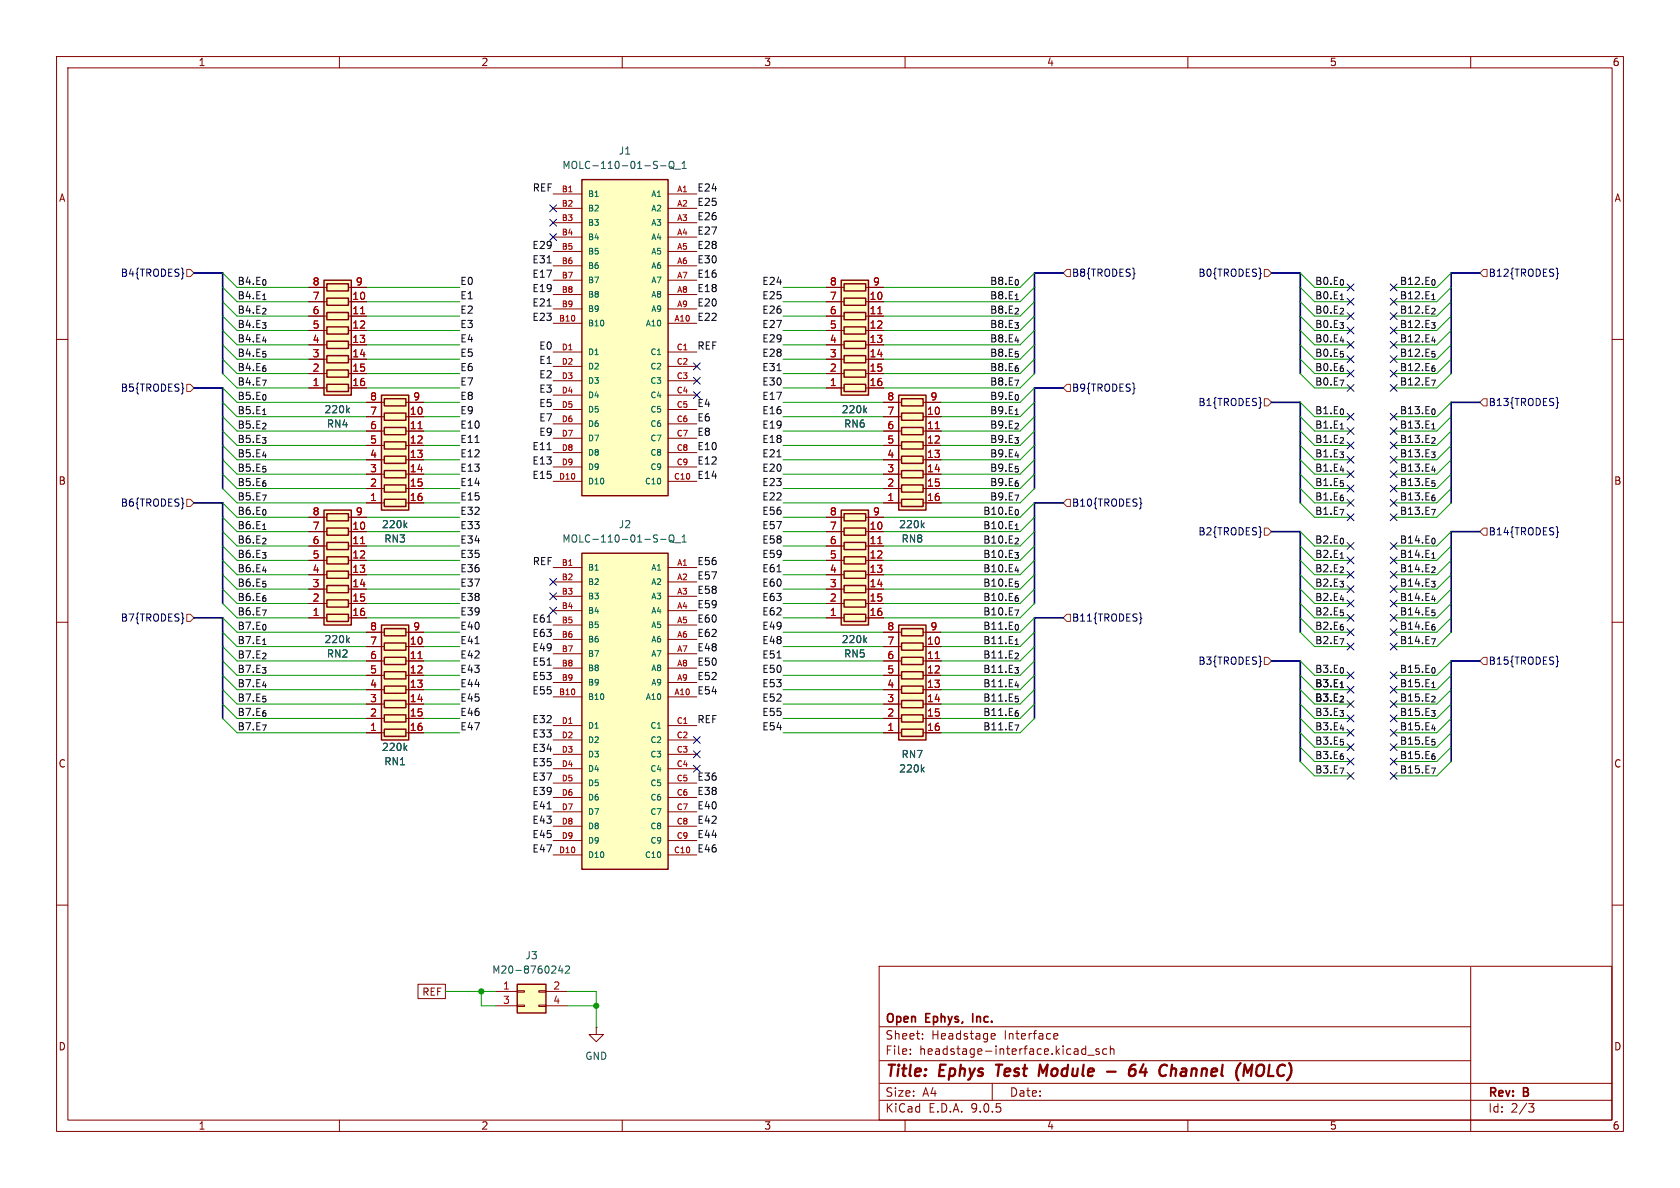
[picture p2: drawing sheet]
<svg xmlns="http://www.w3.org/2000/svg" width="297mm" height="210mm" viewBox="0 0 297 210" stroke-linecap="round" stroke-linejoin="round" font-family="sans-serif">
<defs><g id="words">
<g font-size="2.8" fill="#840000">
<text x="156.4" y="190.9">Title:</text>
<text x="166.1" y="190.9">Ephys</text>
<text x="177" y="190.9">Test</text>
<text x="185.3" y="190.9">Module</text>
<text x="198.1" y="190.9">-</text>
<text x="202.9" y="190.9">64</text>
<text x="209" y="190.9">Channel</text>
<text x="223.3" y="190.9">(MOLC)</text>
</g>
<g font-size="2.1" fill="#840000">
<text x="156.4" y="184">Sheet:</text>
<text x="156.4" y="181.2">Open</text>
<text x="163.7" y="181.2">Ephys,</text>
<text x="164.6" y="184">Headstage</text>
<text x="172.6" y="181.2">Inc.</text>
<text x="177.6" y="184">Interface</text>
<text x="156.4" y="186.7">File:</text>
<text x="162.5" y="186.7">headstage-interface.kicad_sch</text>
<text x="156.4" y="196.9">KiCad</text>
<text x="156.4" y="194.1">Size:</text>
<text x="163.1" y="194.1">A4</text>
<text x="164.1" y="196.9">E.D.A.</text>
<text x="171.7" y="196.9">9.0.5</text>
<text x="178.4" y="194.1">Date:</text>
<text x="263" y="194.3">Rev:</text>
<text x="263" y="196.9">Id:</text>
<text x="267.1" y="196.9">2/3</text>
<text x="269.4" y="194.3">B</text>
</g>
<g font-size="1.8" fill="#840000">
<text x="35" y="11.9">1</text>
<text x="85" y="11.9">2</text>
<text x="135" y="11.9">3</text>
<text x="185" y="11.9">4</text>
<text x="235" y="11.9">5</text>
<text x="285" y="11.9">6</text>
<text x="10.3" y="35.9">A</text>
<text x="285.3" y="35.9">A</text>
<text x="10.3" y="85.9">B</text>
<text x="285.3" y="85.9">B</text>
<text x="10.3" y="135.9">C</text>
<text x="285.3" y="135.9">C</text>
<text x="74.6" y="176.2">REF</text>
<text x="10.3" y="185.9">D</text>
<text x="285.3" y="185.9">D</text>
<text x="35" y="199.9">1</text>
<text x="85" y="199.9">2</text>
<text x="135" y="199.9">3</text>
<text x="185" y="199.9">4</text>
<text x="235" y="199.9">5</text>
<text x="285" y="199.9">6</text>
</g>
<g font-size="1.8" fill="#006464">
<text x="109.3" y="27.5">J1</text>
<text x="99.3" y="30.1">MOLC-110-01-S-Q_1</text>
<text x="57.3" y="73.3">220k</text>
<text x="57.7" y="75.8">RN4</text>
<text x="148.7" y="73.3">220k</text>
<text x="149.1" y="75.8">RN6</text>
<text x="67.4" y="93.6">220k</text>
<text x="109.3" y="93.6">J2</text>
<text x="158.9" y="93.6">220k</text>
<text x="67.8" y="96.1">RN3</text>
<text x="99.3" y="96.1">MOLC-110-01-S-Q_1</text>
<text x="159.3" y="96.1">RN8</text>
<text x="57.3" y="113.9">220k</text>
<text x="148.7" y="113.9">220k</text>
<text x="57.7" y="116.4">RN2</text>
<text x="149.1" y="116.4">RN5</text>
<text x="67.4" y="132.9">220k</text>
<text x="67.8" y="135.5">RN1</text>
<text x="158.9" y="136.8">220k</text>
<text x="159.3" y="134.2">RN7</text>
<text x="86.9" y="172.3">M20-8760242</text>
<text x="92.8" y="169.8">J3</text>
<text x="103.4" y="187.6">GND</text>
</g>
<g font-size="1.8" fill="#0f0f0f">
<text x="94.1" y="33.9">REF</text>
<text x="123.2" y="33.9">E24</text>
<text x="123.2" y="39">E26</text>
<text x="123.2" y="36.5">E25</text>
<text x="123.2" y="41.6">E27</text>
<text x="94" y="46.6">E31</text>
<text x="94" y="44.1">E29</text>
<text x="123.2" y="46.6">E30</text>
<text x="123.2" y="44.1">E28</text>
<text x="41.9" y="50.5">B4.E_{0}</text>
<text x="41.9" y="53">B4.E_{1}</text>
<text x="81.3" y="53">E1</text>
<text x="81.3" y="50.5">E0</text>
<text x="94" y="49.2">E17</text>
<text x="94" y="51.7">E19</text>
<text x="123.2" y="51.7">E18</text>
<text x="123.2" y="49.2">E16</text>
<text x="134.7" y="50.5">E24</text>
<text x="134.7" y="53">E25</text>
<text x="174.9" y="50.5">B8.E_{0}</text>
<text x="174.9" y="53">B8.E_{1}</text>
<text x="247.3" y="53">B12.E_{1}</text>
<text x="247.3" y="50.5">B12.E_{0}</text>
<text x="41.9" y="58.1">B4.E_{3}</text>
<text x="41.9" y="55.5">B4.E_{2}</text>
<text x="81.3" y="55.5">E2</text>
<text x="81.3" y="58.1">E3</text>
<text x="94" y="54.3">E21</text>
<text x="94" y="56.8">E23</text>
<text x="123.2" y="54.3">E20</text>
<text x="123.2" y="56.8">E22</text>
<text x="134.7" y="58.1">E27</text>
<text x="134.7" y="55.5">E26</text>
<text x="174.9" y="58.1">B8.E_{3}</text>
<text x="174.9" y="55.5">B8.E_{2}</text>
<text x="247.3" y="55.5">B12.E_{2}</text>
<text x="247.3" y="58.1">B12.E_{3}</text>
<text x="41.9" y="63.2">B4.E_{5}</text>
<text x="41.9" y="60.6">B4.E_{4}</text>
<text x="41.9" y="65.7">B4.E_{6}</text>
<text x="81.3" y="63.2">E5</text>
<text x="81.3" y="60.6">E4</text>
<text x="81.3" y="65.7">E6</text>
<text x="95.2" y="64.4">E1</text>
<text x="95.2" y="61.9">E0</text>
<text x="123.2" y="61.9">REF</text>
<text x="134.7" y="65.7">E31</text>
<text x="134.7" y="63.2">E28</text>
<text x="134.7" y="60.6">E29</text>
<text x="174.9" y="65.7">B8.E_{6}</text>
<text x="174.9" y="63.2">B8.E_{5}</text>
<text x="174.9" y="60.6">B8.E_{4}</text>
<text x="247.3" y="60.6">B12.E_{4}</text>
<text x="247.3" y="63.2">B12.E_{5}</text>
<text x="247.3" y="65.7">B12.E_{6}</text>
<text x="41.9" y="68.2">B4.E_{7}</text>
<text x="41.9" y="70.8">B5.E_{0}</text>
<text x="81.3" y="68.2">E7</text>
<text x="81.3" y="70.8">E8</text>
<text x="95.2" y="67">E2</text>
<text x="95.2" y="69.5">E3</text>
<text x="134.7" y="68.2">E30</text>
<text x="134.7" y="70.8">E17</text>
<text x="174.9" y="70.8">B9.E_{0}</text>
<text x="174.9" y="68.2">B8.E_{7}</text>
<text x="247.3" y="68.2">B12.E_{7}</text>
<text x="41.9" y="73.3">B5.E_{1}</text>
<text x="41.9" y="75.9">B5.E_{2}</text>
<text x="81.3" y="73.3">E9</text>
<text x="81.3" y="75.9">E10</text>
<text x="95.2" y="77.1">E9</text>
<text x="95.2" y="72">E5</text>
<text x="95.2" y="74.6">E7</text>
<text x="123.2" y="72">E4</text>
<text x="123.2" y="74.6">E6</text>
<text x="123.2" y="77.1">E8</text>
<text x="134.7" y="75.9">E19</text>
<text x="134.7" y="73.3">E16</text>
<text x="174.9" y="75.9">B9.E_{2}</text>
<text x="174.9" y="73.3">B9.E_{1}</text>
<text x="247.3" y="75.9">B13.E_{1}</text>
<text x="247.3" y="73.3">B13.E_{0}</text>
<text x="41.9" y="83.5">B5.E_{5}</text>
<text x="41.9" y="80.9">B5.E_{4}</text>
<text x="41.9" y="78.4">B5.E_{3}</text>
<text x="81.3" y="78.4">E11</text>
<text x="81.3" y="80.9">E12</text>
<text x="81.3" y="83.5">E13</text>
<text x="94" y="79.7">E11</text>
<text x="94" y="82.2">E13</text>
<text x="123.2" y="82.2">E12</text>
<text x="123.2" y="79.7">E10</text>
<text x="134.7" y="83.5">E20</text>
<text x="134.7" y="80.9">E21</text>
<text x="134.7" y="78.4">E18</text>
<text x="174.9" y="80.9">B9.E_{4}</text>
<text x="174.9" y="83.5">B9.E_{5}</text>
<text x="174.9" y="78.4">B9.E_{3}</text>
<text x="247.3" y="78.4">B13.E_{2}</text>
<text x="247.3" y="80.9">B13.E_{3}</text>
<text x="247.3" y="83.5">B13.E_{4}</text>
<text x="41.9" y="88.6">B5.E_{7}</text>
<text x="41.9" y="86">B5.E_{6}</text>
<text x="81.3" y="88.6">E15</text>
<text x="81.3" y="86">E14</text>
<text x="94" y="84.7">E15</text>
<text x="123.2" y="84.7">E14</text>
<text x="134.7" y="86">E23</text>
<text x="134.7" y="88.6">E22</text>
<text x="174.9" y="88.6">B9.E_{7}</text>
<text x="174.9" y="86">B9.E_{6}</text>
<text x="247.3" y="88.6">B13.E_{6}</text>
<text x="247.3" y="86">B13.E_{5}</text>
<text x="41.9" y="93.6">B6.E_{1}</text>
<text x="41.9" y="91.1">B6.E_{0}</text>
<text x="81.3" y="91.1">E32</text>
<text x="81.3" y="93.6">E33</text>
<text x="134.7" y="91.1">E56</text>
<text x="134.7" y="93.6">E57</text>
<text x="173.7" y="91.1">B10.E_{0}</text>
<text x="173.7" y="93.6">B10.E_{1}</text>
<text x="247.3" y="91.1">B13.E_{7}</text>
<text x="41.9" y="101.3">B6.E_{4}</text>
<text x="41.9" y="96.2">B6.E_{2}</text>
<text x="41.9" y="98.7">B6.E_{3}</text>
<text x="81.3" y="98.7">E35</text>
<text x="81.3" y="101.3">E36</text>
<text x="81.3" y="96.2">E34</text>
<text x="94.1" y="100">REF</text>
<text x="123.2" y="100">E56</text>
<text x="134.7" y="101.3">E61</text>
<text x="134.7" y="98.7">E59</text>
<text x="134.7" y="96.2">E58</text>
<text x="173.7" y="98.7">B10.E_{3}</text>
<text x="173.7" y="101.3">B10.E_{4}</text>
<text x="173.7" y="96.2">B10.E_{2}</text>
<text x="247.3" y="101.3">B14.E_{2}</text>
<text x="247.3" y="98.7">B14.E_{1}</text>
<text x="247.3" y="96.2">B14.E_{0}</text>
<text x="41.9" y="106.3">B6.E_{6}</text>
<text x="41.9" y="103.8">B6.E_{5}</text>
<text x="81.3" y="103.8">E37</text>
<text x="81.3" y="106.3">E38</text>
<text x="123.2" y="102.5">E57</text>
<text x="123.2" y="105.1">E58</text>
<text x="123.2" y="107.6">E59</text>
<text x="134.7" y="103.8">E60</text>
<text x="134.7" y="106.3">E63</text>
<text x="173.7" y="106.3">B10.E_{6}</text>
<text x="173.7" y="103.8">B10.E_{5}</text>
<text x="247.3" y="106.3">B14.E_{4}</text>
<text x="247.3" y="103.8">B14.E_{3}</text>
<text x="41.9" y="108.9">B6.E_{7}</text>
<text x="41.9" y="111.4">B7.E_{0}</text>
<text x="41.9" y="114">B7.E_{1}</text>
<text x="81.3" y="114">E41</text>
<text x="81.3" y="108.9">E39</text>
<text x="81.3" y="111.4">E40</text>
<text x="94" y="110.1">E61</text>
<text x="94" y="112.7">E63</text>
<text x="123.2" y="110.1">E60</text>
<text x="123.2" y="112.7">E62</text>
<text x="134.7" y="108.9">E62</text>
<text x="134.7" y="114">E48</text>
<text x="134.7" y="111.4">E49</text>
<text x="173.7" y="114">B11.E_{1}</text>
<text x="173.7" y="108.9">B10.E_{7}</text>
<text x="173.7" y="111.4">B11.E_{0}</text>
<text x="247.3" y="114">B14.E_{7}</text>
<text x="247.3" y="111.4">B14.E_{6}</text>
<text x="247.3" y="108.9">B14.E_{5}</text>
<text x="41.9" y="116.5">B7.E_{2}</text>
<text x="41.9" y="119">B7.E_{3}</text>
<text x="81.3" y="116.5">E42</text>
<text x="81.3" y="119">E43</text>
<text x="94" y="115.2">E49</text>
<text x="94" y="117.8">E51</text>
<text x="123.2" y="115.2">E48</text>
<text x="123.2" y="117.8">E50</text>
<text x="134.7" y="119">E50</text>
<text x="134.7" y="116.5">E51</text>
<text x="173.7" y="116.5">B11.E_{2}</text>
<text x="173.7" y="119">B11.E_{3}</text>
<text x="247.3" y="119">B15.E_{0}</text>
<text x="41.9" y="124.1">B7.E_{5}</text>
<text x="41.9" y="121.6">B7.E_{4}</text>
<text x="81.3" y="121.6">E44</text>
<text x="81.3" y="124.1">E45</text>
<text x="94" y="120.3">E53</text>
<text x="94" y="122.8">E55</text>
<text x="123.2" y="122.8">E54</text>
<text x="123.2" y="120.3">E52</text>
<text x="134.7" y="121.6">E53</text>
<text x="134.7" y="124.1">E52</text>
<text x="173.7" y="121.6">B11.E_{4}</text>
<text x="173.7" y="124.1">B11.E_{5}</text>
<text x="247.3" y="124.1">B15.E_{2}</text>
<text x="247.3" y="121.6">B15.E_{1}</text>
<text x="41.9" y="129.2">B7.E_{7}</text>
<text x="41.9" y="126.7">B7.E_{6}</text>
<text x="81.3" y="129.2">E47</text>
<text x="81.3" y="126.7">E46</text>
<text x="94" y="130.5">E33</text>
<text x="94" y="127.9">E32</text>
<text x="123.2" y="127.9">REF</text>
<text x="134.7" y="126.7">E55</text>
<text x="134.7" y="129.2">E54</text>
<text x="173.7" y="129.2">B11.E_{7}</text>
<text x="173.7" y="126.7">B11.E_{6}</text>
<text x="247.3" y="129.2">B15.E_{4}</text>
<text x="247.3" y="131.7">B15.E_{5}</text>
<text x="247.3" y="126.7">B15.E_{3}</text>
<text x="94" y="135.5">E35</text>
<text x="94" y="133">E34</text>
<text x="247.3" y="134.3">B15.E_{6}</text>
<text x="247.3" y="136.8">B15.E_{7}</text>
<text x="94" y="143.2">E41</text>
<text x="94" y="138.1">E37</text>
<text x="94" y="140.6">E39</text>
<text x="123.2" y="143.2">E40</text>
<text x="123.2" y="138.1">E36</text>
<text x="123.2" y="140.6">E38</text>
<text x="94" y="145.7">E43</text>
<text x="94" y="148.2">E45</text>
<text x="123.2" y="148.2">E44</text>
<text x="123.2" y="145.7">E42</text>
<text x="94" y="150.8">E47</text>
<text x="123.2" y="150.8">E46</text>
</g>
<g font-size="1.8" fill="#000084">
<text x="21.3" y="49.1">B4{TRODES}</text>
<text x="189.4" y="49.1">B8{TRODES}</text>
<text x="211.8" y="49.1">B0{TRODES}</text>
<text x="232.4" y="50.5">B0.E_{0}</text>
<text x="232.4" y="53">B0.E_{1}</text>
<text x="263.1" y="49.1">B12{TRODES}</text>
<text x="232.4" y="58.1">B0.E_{3}</text>
<text x="232.4" y="55.5">B0.E_{2}</text>
<text x="232.4" y="63.2">B0.E_{5}</text>
<text x="232.4" y="65.7">B0.E_{6}</text>
<text x="232.4" y="60.6">B0.E_{4}</text>
<text x="21.3" y="69.4">B5{TRODES}</text>
<text x="189.4" y="69.4">B9{TRODES}</text>
<text x="211.8" y="72">B1{TRODES}</text>
<text x="232.4" y="68.2">B0.E_{7}</text>
<text x="263.1" y="72">B13{TRODES}</text>
<text x="232.4" y="75.9">B1.E_{1}</text>
<text x="232.4" y="73.3">B1.E_{0}</text>
<text x="232.4" y="83.5">B1.E_{4}</text>
<text x="232.4" y="78.4">B1.E_{2}</text>
<text x="232.4" y="80.9">B1.E_{3}</text>
<text x="21.3" y="89.8">B6{TRODES}</text>
<text x="189.4" y="89.8">B10{TRODES}</text>
<text x="232.4" y="88.6">B1.E_{6}</text>
<text x="232.4" y="86">B1.E_{5}</text>
<text x="211.8" y="94.8">B2{TRODES}</text>
<text x="232.4" y="91.1">B1.E_{7}</text>
<text x="263.1" y="94.8">B14{TRODES}</text>
<text x="232.4" y="101.3">B2.E_{2}</text>
<text x="232.4" y="96.2">B2.E_{0}</text>
<text x="232.4" y="98.7">B2.E_{1}</text>
<text x="232.4" y="103.8">B2.E_{3}</text>
<text x="232.4" y="106.3">B2.E_{4}</text>
<text x="21.3" y="110.1">B7{TRODES}</text>
<text x="189.4" y="110.1">B11{TRODES}</text>
<text x="232.4" y="111.4">B2.E_{6}</text>
<text x="232.4" y="114">B2.E_{7}</text>
<text x="232.4" y="108.9">B2.E_{5}</text>
<text x="211.8" y="117.7">B3{TRODES}</text>
<text x="232.4" y="119">B3.E_{0}</text>
<text x="263.1" y="117.7">B15{TRODES}</text>
<text x="232.4" y="121.6">B3.E_{1}</text>
<text x="232.4" y="124.1">B3.E_{2}</text>
<text x="232.4" y="131.7">B3.E_{5}</text>
<text x="232.4" y="129.2">B3.E_{4}</text>
<text x="232.4" y="126.7">B3.E_{3}</text>
<text x="232.4" y="136.8">B3.E_{7}</text>
<text x="232.4" y="134.3">B3.E_{6}</text>
</g>
<g font-size="1.8" fill="#a90000">
<text x="55.2" y="53.1">7</text>
<text x="55.2" y="50.5">8</text>
<text x="62.2" y="53.1">10</text>
<text x="62.8" y="50.5">9</text>
<text x="146.6" y="53.1">7</text>
<text x="146.6" y="50.5">8</text>
<text x="153.6" y="53.1">10</text>
<text x="154.2" y="50.5">9</text>
<text x="55.2" y="58.2">5</text>
<text x="55.2" y="55.6">6</text>
<text x="62.2" y="58.2">12</text>
<text x="62.2" y="55.6">11</text>
<text x="146.6" y="58.2">5</text>
<text x="146.6" y="55.6">6</text>
<text x="153.6" y="58.2">12</text>
<text x="153.6" y="55.6">11</text>
<text x="55.2" y="65.8">2</text>
<text x="55.2" y="63.2">3</text>
<text x="55.2" y="60.7">4</text>
<text x="62.2" y="65.8">15</text>
<text x="62.2" y="63.2">14</text>
<text x="62.2" y="60.7">13</text>
<text x="146.6" y="65.8">2</text>
<text x="146.6" y="63.2">3</text>
<text x="146.6" y="60.7">4</text>
<text x="153.6" y="65.8">15</text>
<text x="153.6" y="63.2">14</text>
<text x="153.6" y="60.7">13</text>
<text x="55.2" y="68.3">1</text>
<text x="62.2" y="68.3">16</text>
<text x="65.3" y="70.9">8</text>
<text x="73" y="70.9">9</text>
<text x="146.6" y="68.3">1</text>
<text x="153.6" y="68.3">16</text>
<text x="156.8" y="70.9">8</text>
<text x="164.4" y="70.9">9</text>
<text x="65.3" y="75.9">6</text>
<text x="65.3" y="73.4">7</text>
<text x="72.3" y="75.9">11</text>
<text x="72.3" y="73.4">10</text>
<text x="156.8" y="75.9">6</text>
<text x="156.8" y="73.4">7</text>
<text x="163.8" y="75.9">11</text>
<text x="163.8" y="73.4">10</text>
<text x="65.3" y="83.6">3</text>
<text x="65.3" y="81">4</text>
<text x="65.3" y="78.5">5</text>
<text x="72.3" y="83.6">14</text>
<text x="72.3" y="81">13</text>
<text x="72.3" y="78.5">12</text>
<text x="156.8" y="83.6">3</text>
<text x="156.8" y="81">4</text>
<text x="156.8" y="78.5">5</text>
<text x="163.8" y="83.6">14</text>
<text x="163.8" y="81">13</text>
<text x="163.8" y="78.5">12</text>
<text x="65.3" y="88.6">1</text>
<text x="65.3" y="86.1">2</text>
<text x="72.3" y="88.6">16</text>
<text x="72.3" y="86.1">15</text>
<text x="156.8" y="88.6">1</text>
<text x="156.8" y="86.1">2</text>
<text x="163.8" y="88.6">16</text>
<text x="163.8" y="86.1">15</text>
<text x="55.2" y="93.7">7</text>
<text x="55.2" y="91.2">8</text>
<text x="62.2" y="93.7">10</text>
<text x="62.8" y="91.2">9</text>
<text x="146.6" y="93.7">7</text>
<text x="146.6" y="91.2">8</text>
<text x="153.6" y="93.7">10</text>
<text x="154.2" y="91.2">9</text>
<text x="55.2" y="101.3">4</text>
<text x="55.2" y="98.8">5</text>
<text x="55.2" y="96.3">6</text>
<text x="62.2" y="101.3">13</text>
<text x="62.2" y="98.8">12</text>
<text x="62.2" y="96.3">11</text>
<text x="146.6" y="101.3">4</text>
<text x="146.6" y="98.8">5</text>
<text x="146.6" y="96.3">6</text>
<text x="153.6" y="101.3">13</text>
<text x="153.6" y="98.8">12</text>
<text x="153.6" y="96.3">11</text>
<text x="55.2" y="106.4">2</text>
<text x="55.2" y="103.9">3</text>
<text x="62.2" y="106.4">15</text>
<text x="62.2" y="103.9">14</text>
<text x="146.6" y="106.4">2</text>
<text x="146.6" y="103.9">3</text>
<text x="153.6" y="106.4">15</text>
<text x="153.6" y="103.9">14</text>
<text x="55.2" y="109">1</text>
<text x="62.2" y="109">16</text>
<text x="65.3" y="111.5">8</text>
<text x="73" y="111.5">9</text>
<text x="146.6" y="109">1</text>
<text x="153.6" y="109">16</text>
<text x="156.8" y="111.5">8</text>
<text x="164.4" y="111.5">9</text>
<text x="65.3" y="119.1">5</text>
<text x="65.3" y="116.6">6</text>
<text x="65.3" y="114">7</text>
<text x="72.3" y="119.1">12</text>
<text x="72.3" y="116.6">11</text>
<text x="72.3" y="114">10</text>
<text x="156.8" y="119.1">5</text>
<text x="156.8" y="116.6">6</text>
<text x="156.8" y="114">7</text>
<text x="163.8" y="119.1">12</text>
<text x="163.8" y="116.6">11</text>
<text x="163.8" y="114">10</text>
<text x="65.3" y="124.2">3</text>
<text x="65.3" y="121.7">4</text>
<text x="72.3" y="124.2">14</text>
<text x="72.3" y="121.7">13</text>
<text x="156.8" y="124.2">3</text>
<text x="156.8" y="121.7">4</text>
<text x="163.8" y="124.2">14</text>
<text x="163.8" y="121.7">13</text>
<text x="65.3" y="129.3">1</text>
<text x="65.3" y="126.7">2</text>
<text x="72.3" y="129.3">16</text>
<text x="72.3" y="126.7">15</text>
<text x="156.8" y="129.3">1</text>
<text x="156.8" y="126.7">2</text>
<text x="163.8" y="129.3">16</text>
<text x="163.8" y="126.7">15</text>
<text x="88.8" y="175">1</text>
<text x="88.8" y="177.5">3</text>
<text x="97.7" y="175">2</text>
<text x="97.7" y="177.5">4</text>
</g>
<g font-size="1.4" fill="#a90000">
<text x="99.2" y="34">B1</text>
<text x="119.6" y="34">A1</text>
<text x="99.2" y="36.6">B2</text>
<text x="99.2" y="39.1">B3</text>
<text x="99.2" y="41.7">B4</text>
<text x="119.6" y="36.6">A2</text>
<text x="119.6" y="39.1">A3</text>
<text x="119.6" y="41.7">A4</text>
<text x="99.2" y="44.2">B5</text>
<text x="99.2" y="46.7">B6</text>
<text x="119.6" y="44.2">A5</text>
<text x="119.6" y="46.7">A6</text>
<text x="99.2" y="49.3">B7</text>
<text x="99.2" y="51.8">B8</text>
<text x="119.6" y="49.3">A7</text>
<text x="119.6" y="51.8">A8</text>
<text x="98.7" y="56.9">B10</text>
<text x="99.2" y="54.4">B9</text>
<text x="119.1" y="56.9">A10</text>
<text x="119.6" y="54.4">A9</text>
<text x="99.2" y="62">D1</text>
<text x="99.2" y="64.5">D2</text>
<text x="119.5" y="62">C1</text>
<text x="119.5" y="64.5">C2</text>
<text x="99.2" y="67.1">D3</text>
<text x="99.2" y="69.6">D4</text>
<text x="119.5" y="67.1">C3</text>
<text x="119.5" y="69.6">C4</text>
<text x="99.2" y="72.1">D5</text>
<text x="99.2" y="74.7">D6</text>
<text x="99.2" y="77.2">D7</text>
<text x="119.5" y="72.1">C5</text>
<text x="119.5" y="74.7">C6</text>
<text x="119.5" y="77.2">C7</text>
<text x="99.2" y="79.8">D8</text>
<text x="99.2" y="82.3">D9</text>
<text x="119.5" y="79.8">C8</text>
<text x="119.5" y="82.3">C9</text>
<text x="98.7" y="84.8">D10</text>
<text x="119" y="84.8">C10</text>
<text x="99.2" y="100.1">B1</text>
<text x="119.6" y="100.1">A1</text>
<text x="99.2" y="102.6">B2</text>
<text x="99.2" y="105.2">B3</text>
<text x="99.2" y="107.7">B4</text>
<text x="119.6" y="102.6">A2</text>
<text x="119.6" y="105.2">A3</text>
<text x="119.6" y="107.7">A4</text>
<text x="99.2" y="110.2">B5</text>
<text x="99.2" y="112.8">B6</text>
<text x="119.6" y="110.2">A5</text>
<text x="119.6" y="112.8">A6</text>
<text x="99.2" y="115.3">B7</text>
<text x="99.2" y="117.9">B8</text>
<text x="119.6" y="115.3">A7</text>
<text x="119.6" y="117.9">A8</text>
<text x="98.7" y="122.9">B10</text>
<text x="99.2" y="120.4">B9</text>
<text x="119.1" y="122.9">A10</text>
<text x="119.6" y="120.4">A9</text>
<text x="99.2" y="128">D1</text>
<text x="99.2" y="130.6">D2</text>
<text x="119.5" y="128">C1</text>
<text x="119.5" y="130.6">C2</text>
<text x="99.2" y="133.1">D3</text>
<text x="99.2" y="135.6">D4</text>
<text x="119.5" y="133.1">C3</text>
<text x="119.5" y="135.6">C4</text>
<text x="99.2" y="138.2">D5</text>
<text x="99.2" y="140.7">D6</text>
<text x="99.2" y="143.3">D7</text>
<text x="119.5" y="138.2">C5</text>
<text x="119.5" y="140.7">C6</text>
<text x="119.5" y="143.3">C7</text>
<text x="99.2" y="145.8">D8</text>
<text x="99.2" y="148.3">D9</text>
<text x="119.5" y="145.8">C8</text>
<text x="119.5" y="148.3">C9</text>
<text x="98.7" y="150.9">D10</text>
<text x="119" y="150.9">C10</text>
</g>
<g font-size="1.4" fill="#006464">
<text x="103.9" y="35">B1</text>
<text x="115" y="35">A1</text>
<text x="103.9" y="37.6">B2</text>
<text x="103.9" y="40.1">B3</text>
<text x="115" y="37.6">A2</text>
<text x="115" y="40.1">A3</text>
<text x="103.9" y="42.6">B4</text>
<text x="103.9" y="45.2">B5</text>
<text x="103.9" y="47.7">B6</text>
<text x="115" y="42.6">A4</text>
<text x="115" y="45.2">A5</text>
<text x="115" y="47.7">A6</text>
<text x="103.9" y="50.3">B7</text>
<text x="103.9" y="52.8">B8</text>
<text x="115" y="50.3">A7</text>
<text x="115" y="52.8">A8</text>
<text x="103.9" y="55.3">B9</text>
<text x="103.9" y="57.9">B10</text>
<text x="114" y="57.9">A10</text>
<text x="115" y="55.3">A9</text>
<text x="103.9" y="63">D1</text>
<text x="103.9" y="65.5">D2</text>
<text x="114.9" y="63">C1</text>
<text x="114.9" y="65.5">C2</text>
<text x="103.9" y="68">D3</text>
<text x="103.9" y="70.6">D4</text>
<text x="114.9" y="68">C3</text>
<text x="114.9" y="70.6">C4</text>
<text x="103.9" y="73.1">D5</text>
<text x="103.9" y="75.7">D6</text>
<text x="114.9" y="73.1">C5</text>
<text x="114.9" y="75.7">C6</text>
<text x="103.9" y="78.2">D7</text>
<text x="103.9" y="80.7">D8</text>
<text x="103.9" y="83.3">D9</text>
<text x="114.9" y="78.2">C7</text>
<text x="114.9" y="80.7">C8</text>
<text x="114.9" y="83.3">C9</text>
<text x="103.9" y="85.8">D10</text>
<text x="113.9" y="85.8">C10</text>
<text x="103.9" y="101.1">B1</text>
<text x="115" y="101.1">A1</text>
<text x="103.9" y="103.6">B2</text>
<text x="103.9" y="106.1">B3</text>
<text x="115" y="103.6">A2</text>
<text x="115" y="106.1">A3</text>
<text x="103.9" y="108.7">B4</text>
<text x="103.9" y="111.2">B5</text>
<text x="103.9" y="113.8">B6</text>
<text x="115" y="108.7">A4</text>
<text x="115" y="111.2">A5</text>
<text x="115" y="113.8">A6</text>
<text x="103.9" y="116.3">B7</text>
<text x="103.9" y="118.8">B8</text>
<text x="115" y="116.3">A7</text>
<text x="115" y="118.8">A8</text>
<text x="103.9" y="121.4">B9</text>
<text x="103.9" y="123.9">B10</text>
<text x="114" y="123.9">A10</text>
<text x="115" y="121.4">A9</text>
<text x="103.9" y="129">D1</text>
<text x="103.9" y="131.5">D2</text>
<text x="114.9" y="129">C1</text>
<text x="114.9" y="131.5">C2</text>
<text x="103.9" y="134.1">D3</text>
<text x="103.9" y="136.6">D4</text>
<text x="114.9" y="134.1">C3</text>
<text x="114.9" y="136.6">C4</text>
<text x="103.9" y="139.2">D5</text>
<text x="103.9" y="141.7">D6</text>
<text x="114.9" y="139.2">C5</text>
<text x="114.9" y="141.7">C6</text>
<text x="103.9" y="144.2">D7</text>
<text x="103.9" y="146.8">D8</text>
<text x="103.9" y="149.3">D9</text>
<text x="114.9" y="144.2">C7</text>
<text x="114.9" y="146.8">C8</text>
<text x="114.9" y="149.3">C9</text>
<text x="103.9" y="151.9">D10</text>
<text x="113.9" y="151.9">C10</text>
</g>
</g></defs>
<g fill="none" stroke="#840000" stroke-width=".18">
<path d="M10 10h277v190h-277zM12 12h273v186h-273zM60 10v2M110 10v2M160 10v2M210 10v2M260 10v2M10 60h2M285 60h2M10 110h2M285 110h2M10 160h2"/>
<path d="M155.4 170.8h129.5v27.2h-129.5zM260 171v29M285 160h2M60 198v2M110 198v2M155.5 194.5h129.5M155.5 191.5h129.5M155.5 187.5h104.5M155.5 181.5h104.5M160 198v2M160.9 186.3v.1M160.9 185.5v.1"/>
<path d="M163.1 183.6v.1M163.1 182.8v.1M175.3 183.6h.6M175.3 182.8l.4-.1 .2 .4-.7 .1M175.4 191.5v3M186.3 183.5l.2 .2 .4-.1M186.3 182.9l.2-.2h.3l.2 .2v.2l-.7 .1M191.4 186.3h.5M191.4 185.5h.5M191.9 184.9v1.5M192.3 186.5h1.1M194.3 185.5l-.4-.1-.2 .2 .1 .2 .5 .2v.3h-.6"/>
<path d="M195.7 185.5l-.5-.1-.3 .3v.4l.2 .2h.6M196.3 185.5l.2-.1 .4 .1v.9M196.3 184.9v1.5M210 198v2M270.2 195.1h1l-.5 .6 .4 .1 .1 .5-.3 .3h-.4"/>
</g>
<path d="M176.1 188.2h1.1M176.6 188.2l-.2 2M183.9 188.2l.5 1.4 .8-1.4M195.7 189.4h1.5M200.1 189h.3l.3 .2v.6a.66 .66 0 0 1-.8 .4M200.7 188.2a.91 .91 0 0 0-1 .9M202.2 188.1l-.7 1.4h1.2M207.1 189.1a.49 .49 0 0 1 .8 .1l-.1 1M207.2 188.2l-.3 2M220.5 189.6l.9-1.4-.3 2M222.7 188.2l-.2 .1a1.48 1.48 0 0 0-.2 1.8l.6 .1" fill="none" stroke="#840000" stroke-width=".4"/>
<path d="M172 179.2v1.5" fill="none" stroke="#840000" stroke-width=".3"/>
<path d="M158.9 69.9h4.8v20.3h-4.8z" fill="#ffffc2"/>
<path d="M158.9 69.9h4.8v20.3h-4.8zM159.4 78.1h3.8v1.3h-3.8zM159.4 75.6h3.8v1.2h-3.8zM159.4 73h3.8v1.3h-3.8zM159.4 70.5h3.8v1.3h-3.8zM159.4 88.3h3.8v1.2h-3.8zM159.4 85.7h3.8v1.3h-3.8zM159.4 83.2h3.8v1.3h-3.8zM159.4 80.6h3.8v1.3h-3.8z" fill="none" stroke="#840000" stroke-width=".25"/>
<g fill="none" stroke="#840000" stroke-width=".18">
<path d="M156.2 78.7h3.2M156.2 76.2h3.2M156.2 73.7h3.2M156.2 71.1h3.2M163.2 78.7h3.2M163.2 76.2h3.2M163.2 73.7h3.2M163.2 71.1h3.2M156.2 88.9h3.2M156.2 86.4h3.2M156.2 83.8h3.2M156.2 81.3h3.2"/>
<path d="M163.2 88.9h3.2M163.2 86.4h3.2M163.2 83.8h3.2M163.2 81.3h3.2"/>
</g>
<path d="M165.3 75.8h.8" fill="none" stroke="#a90000" stroke-width=".18"/>
<path d="M163 92.8l.4 .5M163.4 92.4l-.5 .5" fill="none" stroke="#006464" stroke-width=".18"/>
<path d="M67.4 110.5h4.9v20.3h-4.9z" fill="#ffffc2"/>
<path d="M67.4 110.5h4.9v20.3h-4.9zM67.9 118.7h3.9v1.3h-3.9zM67.9 116.2h3.9v1.3h-3.9zM67.9 113.7h3.9v1.2h-3.9zM67.9 111.1h3.9v1.3h-3.9zM67.9 128.9h3.9v1.3h-3.9zM67.9 126.4h3.9v1.2h-3.9zM67.9 123.8h3.9v1.3h-3.9zM67.9 121.3h3.9v1.3h-3.9z" fill="none" stroke="#840000" stroke-width=".25"/>
<g fill="none" stroke="#840000" stroke-width=".18">
<path d="M64.8 119.4h3.1M64.8 116.8h3.1M64.8 114.3h3.1M64.8 111.8h3.1M71.8 119.4h3.1M71.8 116.8h3.1M71.8 114.3h3.1M71.8 111.8h3.1M64.8 129.5h3.1M64.8 127h3.1M64.8 124.5h3.1M64.8 121.9h3.1"/>
<path d="M71.8 129.5h3.1M71.8 127h3.1M71.8 124.5h3.1M71.8 121.9h3.1"/>
</g>
<path d="M73.9 116.4h.7" fill="none" stroke="#a90000" stroke-width=".18"/>
<path d="M71.6 132.2l.3 .5M71.9 131.8l-.4 .5" fill="none" stroke="#006464" stroke-width=".18"/>
<path d="M57.3 90.2h4.8v20.3h-4.8z" fill="#ffffc2"/>
<path d="M57.3 90.2h4.8v20.3h-4.8zM57.8 98.4h3.8v1.3h-3.8zM57.8 95.9h3.8v1.3h-3.8zM57.8 93.3h3.8v1.3h-3.8zM57.8 90.8h3.8v1.3h-3.8zM57.8 108.6h3.8v1.3h-3.8zM57.8 106h3.8v1.3h-3.8zM57.8 103.5h3.8v1.3h-3.8zM57.8 101h3.8v1.2h-3.8z" fill="none" stroke="#840000" stroke-width=".25"/>
<g fill="none" stroke="#840000" stroke-width=".18">
<path d="M54.6 99.1h3.2M54.6 96.5h3.2M54.6 94h3.2M54.6 91.4h3.2M61.6 99.1h3.2M61.6 96.5h3.2M61.6 94h3.2M61.6 91.4h3.2M54.6 109.2h3.2M54.6 106.7h3.2M54.6 104.1h3.2M54.6 101.6h3.2"/>
<path d="M61.6 109.2h3.2M61.6 106.7h3.2M61.6 104.1h3.2M61.6 101.6h3.2"/>
</g>
<path d="M63.7 96.1h.8" fill="none" stroke="#a90000" stroke-width=".18"/>
<path d="M61.4 113.1l.4 .5M61.8 112.8l-.5 .4" fill="none" stroke="#006464" stroke-width=".18"/>
<path d="M102.9 31.8h15.2v55.8h-15.2z" fill="#ffffc2"/>
<path d="M102.9 31.8h15.2v55.8h-15.2z" fill="none" stroke="#840000" stroke-width=".25"/>
<g fill="none" stroke="#840000" stroke-width=".18">
<path d="M97.8 34.3h5.1M97.8 36.8h5.1M97.8 39.4h5.1M118.1 34.3h5.1M118.1 36.8h5.1M118.1 39.4h5.1M97.8 41.9h5.1M97.8 44.5h5.1M97.8 47h5.1M97.8 49.5h5.1M97.8 52.1h5.1M97.8 54.6h5.1"/>
<path d="M97.8 57.2h5.1M118.1 41.9h5.1M118.1 44.5h5.1M118.1 47h5.1M118.1 49.5h5.1M118.1 52.1h5.1M118.1 54.6h5.1M118.1 57.2h5.1M97.8 62.2h5.1M97.8 64.8h5.1M97.8 67.3h5.1M97.8 69.9h5.1"/>
<path d="M97.8 72.4h5.1M97.8 74.9h5.1M97.8 77.5h5.1M118.1 62.2h5.1M118.1 64.8h5.1M118.1 67.3h5.1M118.1 69.9h5.1M118.1 72.4h5.1M118.1 74.9h5.1M118.1 77.5h5.1M97.8 80h5.1M97.8 82.6h5.1"/>
<path d="M97.8 85.1h5.1M118.1 80h5.1M118.1 82.6h5.1M118.1 85.1h5.1M105.4 181.6v1.3h1.3l-1.3 1.3-1.3-1.3h1.3M105.4 181.6h.1"/>
</g>
<path d="M116.8 29.3h.9M118.4 28.7l.2-.2a.43 .43 0 0 1 .5 .4v.5a.42 .42 0 0 1-.4 .4 .42 .42 0 0 1-.4-.4zM118.5 29.5l.7 .4M119.4 29.9h.9M120.6 29.8h.7M120.6 28.9l.4-.4v1.3" fill="none" stroke="#006464" stroke-width=".18"/>
<path d="M91.4 174h5.1v5.1h-5.1z" fill="#ffffc2"/>
<path d="M91.4 174h5.1v5.1h-5.1z" fill="none" stroke="#840000" stroke-width=".25"/>
<path d="M87.6 175.3h3.8M87.6 177.8h3.8M91.4 175.1h1.3v.3h-1.3zM91.4 177.7h1.3v.2h-1.3zM95.2 175.1h1.3v.3h-1.3zM95.2 177.7h1.3v.2h-1.3zM96.5 175.3h3.8M96.5 177.8h3.8" fill="none" stroke="#840000" stroke-width=".18"/>
<path d="M99.1 170.7l-.3 .9h.7M99.4 171.2v.8M100 170.9l.5-.1 .2 .3-.8 .9h.8" fill="none" stroke="#006464" stroke-width=".18"/>
<path d="M148.7 49.5h4.8v20.4h-4.8z" fill="#ffffc2"/>
<path d="M148.7 49.5h4.8v20.4h-4.8zM149.2 57.8h3.8v1.3h-3.8zM149.2 55.2h3.8v1.3h-3.8zM149.2 52.7h3.8v1.3h-3.8zM149.2 50.2h3.8v1.2h-3.8zM149.2 67.9h3.8v1.3h-3.8zM149.2 65.4h3.8v1.3h-3.8zM149.2 62.9h3.8v1.2h-3.8zM149.2 60.3h3.8v1.3h-3.8z" fill="none" stroke="#840000" stroke-width=".25"/>
<g fill="none" stroke="#840000" stroke-width=".18">
<path d="M146 58.4h3.2M146 55.9h3.2M146 53.3h3.2M146 50.8h3.2M153 58.4h3.2M153 55.9h3.2M153 53.3h3.2M153 50.8h3.2M146 68.6h3.2M146 66h3.2M146 63.5h3.2M146 61h3.2"/>
<path d="M153 68.6h3.2M153 66h3.2M153 63.5h3.2M153 61h3.2"/>
</g>
<path d="M155.2 55.5h.7" fill="none" stroke="#a90000" stroke-width=".18"/>
<path d="M152.9 72.5l.3 .5M153.2 72.1l-.5 .5" fill="none" stroke="#006464" stroke-width=".18"/>
<path d="M158.9 110.5h4.8v20.3h-4.8z" fill="#ffffc2"/>
<path d="M158.9 110.5h4.8v20.3h-4.8zM159.4 118.7h3.8v1.3h-3.8zM159.4 116.2h3.8v1.3h-3.8zM159.4 113.7h3.8v1.2h-3.8zM159.4 111.1h3.8v1.3h-3.8zM159.4 128.9h3.8v1.3h-3.8zM159.4 126.4h3.8v1.2h-3.8zM159.4 123.8h3.8v1.3h-3.8zM159.4 121.3h3.8v1.3h-3.8z" fill="none" stroke="#840000" stroke-width=".25"/>
<g fill="none" stroke="#840000" stroke-width=".18">
<path d="M156.2 119.4h3.2M156.2 116.8h3.2M156.2 114.3h3.2M156.2 111.8h3.2M163.2 119.4h3.2M163.2 116.8h3.2M163.2 114.3h3.2M163.2 111.8h3.2M156.2 129.5h3.2M156.2 127h3.2M156.2 124.5h3.2M156.2 121.9h3.2"/>
<path d="M163.2 129.5h3.2M163.2 127h3.2M163.2 124.5h3.2M163.2 121.9h3.2"/>
</g>
<path d="M165.3 116.4h.8" fill="none" stroke="#a90000" stroke-width=".18"/>
<path d="M163 136l.4 .5M163.4 135.6l-.5 .5" fill="none" stroke="#006464" stroke-width=".18"/>
<path d="M102.9 97.8h15.2v55.9h-15.2z" fill="#ffffc2"/>
<path d="M102.9 97.8h15.2v55.9h-15.2z" fill="none" stroke="#840000" stroke-width=".25"/>
<g fill="none" stroke="#840000" stroke-width=".18">
<path d="M97.8 100.3h5.1M97.8 102.9h5.1M97.8 105.4h5.1M97.8 108h5.1M97.8 110.5h5.1M97.8 113h5.1M97.8 115.6h5.1M97.8 118.1h5.1M118.1 100.3h5.1M118.1 102.9h5.1M118.1 105.4h5.1M118.1 108h5.1"/>
<path d="M118.1 110.5h5.1M118.1 113h5.1M118.1 115.6h5.1M118.1 118.1h5.1M97.8 120.7h5.1M97.8 123.2h5.1M97.8 128.3h5.1M97.8 130.8h5.1M97.8 133.4h5.1M97.8 135.9h5.1M97.8 138.4h5.1M118.1 120.7h5.1"/>
<path d="M118.1 123.2h5.1M118.1 128.3h5.1M118.1 130.8h5.1M118.1 133.4h5.1M118.1 135.9h5.1M118.1 138.4h5.1M97.8 141h5.1M97.8 143.5h5.1M97.8 146.1h5.1M97.8 148.6h5.1M97.8 151.1h5.1M118.1 141h5.1"/>
<path d="M118.1 143.5h5.1M118.1 146.1h5.1M118.1 148.6h5.1M118.1 151.1h5.1"/>
</g>
<path d="M116.8 95.3h.9M118.4 94.7l.2-.1a.43 .43 0 0 1 .5 .4v.4a.42 .42 0 0 1-.4 .4 .42 .42 0 0 1-.4-.4zM118.5 95.5l.7 .5M119.4 96h.9M120.6 95.8h.7M120.6 94.9l.4-.3v1.2" fill="none" stroke="#006464" stroke-width=".18"/>
<path d="M67.4 69.9h4.9v20.3h-4.9z" fill="#ffffc2"/>
<path d="M67.4 69.9h4.9v20.3h-4.9zM67.9 78.1h3.9v1.3h-3.9zM67.9 75.6h3.9v1.2h-3.9zM67.9 73h3.9v1.3h-3.9zM67.9 70.5h3.9v1.3h-3.9zM67.9 88.3h3.9v1.2h-3.9zM67.9 85.7h3.9v1.3h-3.9zM67.9 83.2h3.9v1.3h-3.9zM67.9 80.6h3.9v1.3h-3.9z" fill="none" stroke="#840000" stroke-width=".25"/>
<g fill="none" stroke="#840000" stroke-width=".18">
<path d="M64.8 78.7h3.1M64.8 76.2h3.1M64.8 73.7h3.1M64.8 71.1h3.1M71.8 78.7h3.1M71.8 76.2h3.1M71.8 73.7h3.1M71.8 71.1h3.1M64.8 88.9h3.1M64.8 86.4h3.1M64.8 83.8h3.1M64.8 81.3h3.1"/>
<path d="M71.8 88.9h3.1M71.8 86.4h3.1M71.8 83.8h3.1M71.8 81.3h3.1"/>
</g>
<path d="M73.9 75.8h.7" fill="none" stroke="#a90000" stroke-width=".18"/>
<path d="M71.6 92.8l.3 .5M71.9 92.4l-.4 .5" fill="none" stroke="#006464" stroke-width=".18"/>
<path d="M57.3 49.5h4.8v20.4h-4.8z" fill="#ffffc2"/>
<path d="M57.3 49.5h4.8v20.4h-4.8zM57.8 57.8h3.8v1.3h-3.8zM57.8 55.2h3.8v1.3h-3.8zM57.8 52.7h3.8v1.3h-3.8zM57.8 50.2h3.8v1.2h-3.8zM57.8 67.9h3.8v1.3h-3.8zM57.8 65.4h3.8v1.3h-3.8zM57.8 62.9h3.8v1.2h-3.8zM57.8 60.3h3.8v1.3h-3.8z" fill="none" stroke="#840000" stroke-width=".25"/>
<g fill="none" stroke="#840000" stroke-width=".18">
<path d="M54.6 58.4h3.2M54.6 55.9h3.2M54.6 53.3h3.2M54.6 50.8h3.2M61.6 58.4h3.2M61.6 55.9h3.2M61.6 53.3h3.2M61.6 50.8h3.2M54.6 68.6h3.2M54.6 66h3.2M54.6 63.5h3.2M54.6 61h3.2"/>
<path d="M61.6 68.6h3.2M61.6 66h3.2M61.6 63.5h3.2M61.6 61h3.2"/>
</g>
<path d="M63.7 55.5h.8" fill="none" stroke="#a90000" stroke-width=".18"/>
<path d="M61.4 72.5l.4 .5M61.8 72.1l-.5 .5" fill="none" stroke="#006464" stroke-width=".18"/>
<path d="M148.7 90.2h4.8v20.3h-4.8z" fill="#ffffc2"/>
<path d="M148.7 90.2h4.8v20.3h-4.8zM149.2 98.4h3.8v1.3h-3.8zM149.2 95.9h3.8v1.3h-3.8zM149.2 93.3h3.8v1.3h-3.8zM149.2 90.8h3.8v1.3h-3.8zM149.2 108.6h3.8v1.3h-3.8zM149.2 106h3.8v1.3h-3.8zM149.2 103.5h3.8v1.3h-3.8zM149.2 101h3.8v1.2h-3.8z" fill="none" stroke="#840000" stroke-width=".25"/>
<g fill="none" stroke="#840000" stroke-width=".18">
<path d="M54.6 58.4h2.5M54.6 55.9h2.5M54.6 53.3h2.5M54.6 50.8h2.5M62.2 58.4h2.6M62.2 55.9h2.6M62.2 53.3h2.6M62.2 50.8h2.6M146 58.4h2.6M146 55.9h2.6M146 53.3h2.6M146 50.8h2.6"/>
<path d="M153.7 58.4h2.5M153.7 55.9h2.5M153.7 53.3h2.5M153.7 50.8h2.5M54.6 68.6h2.5M54.6 66h2.5M54.6 63.5h2.5M54.6 61h2.5M62.2 68.6h2.6M62.2 66h2.6M62.2 63.5h2.6M62.2 61h2.6"/>
<path d="M64.8 78.7h2.5M64.8 76.2h2.5M64.8 73.7h2.5M64.8 71.1h2.5M72.4 78.7h2.5M72.4 76.2h2.5M72.4 73.7h2.5M72.4 71.1h2.5M146 68.6h2.6M146 66h2.6M146 63.5h2.6M146 61h2.6"/>
<path d="M153.7 68.6h2.5M153.7 66h2.5M153.7 63.5h2.5M153.7 61h2.5M156.2 78.7h2.5M156.2 76.2h2.5M156.2 73.7h2.5M156.2 71.1h2.5M163.8 78.7h2.6M163.8 76.2h2.6M163.8 73.7h2.6M163.8 71.1h2.6"/>
<path d="M54.6 99.1h2.5M54.6 96.5h2.5M54.6 94h2.5M54.6 91.4h2.5M62.2 99.1h2.6M62.2 96.5h2.6M62.2 94h2.6M62.2 91.4h2.6M64.8 88.9h2.5M64.8 86.4h2.5M64.8 83.8h2.5M64.8 81.3h2.5"/>
<path d="M72.4 88.9h2.5M72.4 86.4h2.5M72.4 83.8h2.5M72.4 81.3h2.5M146 99.1h3.2M146 96.5h3.2M146 94h3.2M146 91.4h3.2M153 99.1h3.2M153 96.5h3.2M153 94h3.2M153 91.4h3.2"/>
<path d="M156.2 88.9h2.5M156.2 86.4h2.5M156.2 83.8h2.5M156.2 81.3h2.5M163.8 88.9h2.6M163.8 86.4h2.6M163.8 83.8h2.6M163.8 81.3h2.6M54.6 109.2h2.5M54.6 106.7h2.5M54.6 104.1h2.5M54.6 101.6h2.5"/>
<path d="M62.2 109.2h2.6M62.2 106.7h2.6M62.2 104.1h2.6M62.2 101.6h2.6M64.8 119.4h2.5M64.8 116.8h2.5M64.8 114.3h2.5M64.8 111.8h2.5M72.4 119.4h2.5M72.4 116.8h2.5M72.4 114.3h2.5M72.4 111.8h2.5"/>
<path d="M146 109.2h3.2M146 106.7h3.2M146 104.1h3.2M146 101.6h3.2M153 109.2h3.2M153 106.7h3.2M153 104.1h3.2M153 101.6h3.2M156.2 119.4h2.5M156.2 116.8h2.5M156.2 114.3h2.5M156.2 111.8h2.5"/>
<path d="M163.8 119.4h2.6M163.8 116.8h2.6M163.8 114.3h2.6M163.8 111.8h2.6M64.8 129.5h2.5M64.8 127h2.5M64.8 124.5h2.5M64.8 121.9h2.5M72.4 129.5h2.5M72.4 127h2.5M72.4 124.5h2.5M72.4 121.9h2.5"/>
<path d="M156.2 129.5h2.5M156.2 127h2.5M156.2 124.5h2.5M156.2 121.9h2.5M163.8 129.5h2.6M163.8 127h2.6M163.8 124.5h2.6M163.8 121.9h2.6M73.9 174h4.8v2.5h-4.8z"/>
</g>
<path d="M63.7 55.5h.8M155.2 55.5h.7M73.9 75.8h.7M165.3 75.8h.8M63.7 96.1h.8M155.2 96.1h.7M73.9 116.4h.7M165.3 116.4h.8" fill="none" stroke="#a90000" stroke-width=".18"/>
<g fill="none" stroke="#006464" stroke-width=".18">
<path d="M61.4 72.5l.4 .5M61.8 72.1l-.5 .5M152.9 72.5l.3 .5M153.2 72.1l-.5 .5M71.6 92.8l.3 .5M71.9 92.4l-.4 .5M163 92.8l.4 .5M163.4 92.4l-.5 .5M61.4 113.1l.4 .5M61.8 112.8l-.5 .4M152.9 113.1l.3 .5M153.2 112.8l-.5 .4"/>
<path d="M71.6 132.2l.3 .5M71.9 131.8l-.4 .5M163 136l.4 .5M163.4 135.6l-.5 .5"/>
</g>
<g fill="none" stroke="#725600" stroke-width=".18">
<path d="M33 47.6h.7l.6 .7-.6 .6h-.7zM188.6 47.6h.6v1.3h-.6l-.6-.6zM223.5 47.6h.7l.6 .7-.6 .6h-.7zM262.3 47.6h.6v1.3h-.6l-.7-.6zM33 67.9h.7l.6 .7-.6 .6h-.7zM188.6 67.9h.6v1.3h-.6l-.6-.6zM223.5 70.5h.7l.6 .6-.6 .7h-.7zM262.3 70.5h.6v1.3h-.6l-.7-.7zM33 88.3h.7l.6 .6-.6 .6h-.7zM188.6 88.3h.6v1.2h-.6l-.6-.6zM223.5 93.3h.7l.6 .7-.6 .6h-.7zM262.3 93.3h.6v1.3h-.6l-.7-.6z"/>
<path d="M33 108.6h.7l.6 .6-.6 .7h-.7zM188.6 108.6h.6v1.3h-.6l-.6-.7zM223.5 116.2h.7l.6 .6-.6 .7h-.7zM262.3 116.2h.6v1.3h-.6l-.7-.7z"/>
</g>
<g fill="none" stroke="#000084" stroke-width=".18">
<path d="M97.2 38.8l1.2 1.2M97.2 36.2l1.2 1.2M98.4 38.8l-1.2 1.2M98.4 36.2l-1.2 1.2M97.2 41.3l1.2 1.2M98.4 41.3l-1.2 1.2M245.8 52.7l1.2 1.2M245.8 50.2l1.2 1.2M245.8 57.8l1.2 1.2M245.8 55.3l1.2 1.2M247 52.7l-1.2 1.2M247 50.2l-1.2 1.2"/>
<path d="M247 57.8l-1.2 1.2M247 55.3l-1.2 1.2M275.3 47.4v.8l.2 .2-.2 .1v.8M122.6 69.2l1.2 1.3M122.6 64.2l1.2 1.2M122.6 66.7l1.2 1.2M123.8 69.2l-1.2 1.3M123.8 64.2l-1.2 1.2M123.8 66.7l-1.2 1.2M245.8 78.1l1.2 1.2M245.8 60.4l1.2 1.2M245.8 75.6l1.2 1.2"/>
<path d="M245.8 73.1l1.2 1.2M245.8 62.9l1.2 1.2M245.8 65.4l1.2 1.2M245.8 68l1.2 1.2M247 78.1l-1.2 1.2M247 60.4l-1.2 1.2M247 75.6l-1.2 1.2M247 73.1l-1.2 1.2M247 62.9l-1.2 1.2M247 65.4l-1.2 1.2M247 68l-1.2 1.2M275.3 70.3v.7l.2 .2-.2 .2v.7"/>
<path d="M201.6 88.1l.1 .7 .2 .2-.2 .2-.1 .7M245.8 83.2l1.2 1.2M245.8 85.8l1.2 1.2M245.8 80.7l1.2 1.2M245.8 95.9l1.2 1.2M245.8 90.8l1.2 1.2M245.8 88.3l1.2 1.2M245.8 98.5l1.2 1.2M247 83.2l-1.2 1.2M247 85.8l-1.2 1.2M247 80.7l-1.2 1.2M247 95.9l-1.2 1.2"/>
<path d="M247 90.8l-1.2 1.2M247 88.3l-1.2 1.2M247 98.5l-1.2 1.2M275.3 93.2v.7l.2 .2-.2 .2v.7M97.2 104.8l1.2 1.2M97.2 102.3l1.2 1.2M97.2 107.3l1.2 1.3M98.4 104.8l-1.2 1.2M98.4 102.3l-1.2 1.2M98.4 107.3l-1.2 1.3M201.6 108.4l.1 .7 .2 .2-.2 .2-.1 .7M245.8 108.6l1.2 1.2"/>
<path d="M245.8 101l1.2 1.2M245.8 103.5l1.2 1.2M245.8 106.1l1.2 1.2M245.8 118.8l1.2 1.2M245.8 113.7l1.2 1.2M245.8 111.2l1.2 1.2M247 108.6l-1.2 1.2M247 101l-1.2 1.2M247 103.5l-1.2 1.2M247 106.1l-1.2 1.2M247 118.8l-1.2 1.2M247 113.7l-1.2 1.2"/>
<path d="M247 111.2l-1.2 1.2M275.3 116v.8l.2 .1-.2 .2v.7M122.6 135.3l1.2 1.2M122.6 130.2l1.2 1.2M122.6 132.7l1.2 1.3M123.8 135.3l-1.2 1.2M123.8 130.2l-1.2 1.2M123.8 132.7l-1.2 1.3M245.8 121.3l1.2 1.2M245.8 123.9l1.2 1.2M245.8 128.9l1.2 1.2M245.8 136.6l1.2 1.2"/>
<path d="M245.8 134l1.2 1.2M245.8 126.4l1.2 1.2M245.8 131.5l1.2 1.2M247 121.3l-1.2 1.2M247 123.9l-1.2 1.2M247 128.9l-1.2 1.2M247 136.6l-1.2 1.2M247 134l-1.2 1.2M247 126.4l-1.2 1.2M247 131.5l-1.2 1.2"/>
</g>
<path d="M96.7 54.1h.7M96.7 46.5h.7M84 78.2h.7M96.7 79.5h.7M137.4 65.5h.7M137.4 80.8h.7M84 113.8h.7M96.7 110h.7M96.7 117.6h.7M137.4 116.3h.7M137.4 101.1h.7M96.7 143h.7" fill="none" stroke="#0f0f0f" stroke-width=".18"/>
<g fill="none" stroke="#000084" stroke-width=".3">
<path d="M34.3 48.3h5.1v17.7M188 48.3h-5.1v17.7M224.8 48.3h5.1v17.7M261.6 48.3h-5.1v17.7M34.3 68.6h5.1v17.8M188 68.6h-5.1v17.8M224.8 71.1h5.1v17.8M261.6 71.1h-5.1v17.8M34.3 88.9h5.1v17.8M188 88.9h-5.1v17.8M224.8 94h5.1v17.8M261.6 94h-5.1v17.8"/>
<path d="M34.3 109.2h5.1v17.8M188 109.2h-5.1v17.8M224.8 116.8h5.1v17.8M261.6 116.8h-5.1v17.8"/>
</g>
<g fill="none" stroke="#009600" stroke-width=".18">
<path d="M39.4 50.8l2.5 2.5h12.7M39.4 48.3l2.5 2.5h12.7M39.4 58.4l2.5 2.6h12.7M39.4 55.9l2.5 2.5h12.7M39.4 53.3l2.5 2.6h12.7M64.8 53.3h16.5M64.8 50.8h16.5M64.8 58.4h16.5M64.8 55.9h16.5M138.4 53.3h7.6M138.4 50.8h7.6M138.4 58.4h7.6"/>
<path d="M138.4 55.9h7.6M182.9 50.8l-2.6 2.5h-24.1M182.9 48.3l-2.6 2.5h-24.1M182.9 58.4l-2.6 2.6h-24.1M182.9 55.9l-2.6 2.5h-24.1M182.9 53.3l-2.6 2.6h-24.1M229.9 50.8l2.5 2.5h6.4M229.9 48.3l2.5 2.5h6.4M229.9 58.4l2.5 2.6h6.4M229.9 55.9l2.5 2.5h6.4M229.9 53.3l2.5 2.6h6.4M256.5 50.8l-2.5 2.5h-7.6"/>
<path d="M256.5 48.3l-2.5 2.5h-7.6M256.5 58.4l-2.5 2.6h-7.6M256.5 55.9l-2.5 2.5h-7.6M256.5 53.3l-2.5 2.6h-7.6M39.4 76.2l2.5 2.5h22.9M39.4 73.7l2.5 2.5h22.9M39.4 71.1l2.5 2.6h22.9M39.4 78.7l2.5 2.6h22.9M39.4 66l2.5 2.6h12.7M39.4 63.5l2.5 2.5h12.7M39.4 61l2.5 2.5h12.7M39.4 68.6l2.5 2.5h22.9"/>
<path d="M64.8 61h16.5M64.8 68.6h16.5M64.8 66h16.5M64.8 63.5h16.5M74.9 78.7h6.4M74.9 76.2h6.4M74.9 73.7h6.4M74.9 71.1h6.4M138.4 78.7h17.8M138.4 76.2h17.8M138.4 73.7h17.8M138.4 61h7.6"/>
<path d="M138.4 68.6h7.6M138.4 66h7.6M138.4 63.5h7.6M138.4 71.1h17.8M182.9 76.2l-2.6 2.5h-13.9M182.9 73.7l-2.6 2.5h-13.9M182.9 71.1l-2.6 2.6h-13.9M182.9 78.7l-2.6 2.6h-13.9M182.9 66l-2.6 2.6h-24.1M182.9 63.5l-2.6 2.5h-24.1M182.9 61l-2.6 2.5h-24.1M182.9 68.6l-2.6 2.5h-13.9"/>
<path d="M229.9 76.2l2.5 2.5h6.4M229.9 73.7l2.5 2.5h6.4M229.9 71.1l2.5 2.6h6.4M229.9 78.7l2.5 2.6h6.4M229.9 66l2.5 2.6h6.4M229.9 63.5l2.5 2.5h6.4M229.9 61l2.5 2.5h6.4M256.5 76.2l-2.5 2.5h-7.6M256.5 73.7l-2.5 2.5h-7.6M256.5 71.1l-2.5 2.6h-7.6M256.5 78.7l-2.5 2.6h-7.6M256.5 66l-2.5 2.6h-7.6"/>
<path d="M256.5 63.5l-2.5 2.5h-7.6M256.5 61l-2.5 2.5h-7.6M39.4 81.3l2.5 2.5h22.9M39.4 83.8l2.5 2.6h22.9M39.4 96.5l2.5 2.6h12.7M39.4 99.1l2.5 2.5h12.7M39.4 94l2.5 2.5h12.7M39.4 91.4l2.5 2.6h12.7M39.4 88.9l2.5 2.5h12.7M39.4 86.4l2.5 2.5h22.9M64.8 99.1h16.5M64.8 96.5h16.5"/>
<path d="M64.8 94h16.5M64.8 91.4h16.5M74.9 81.3h6.4M74.9 83.8h6.4M74.9 86.4h6.4M74.9 88.9h6.4M138.4 81.3h17.8M138.4 83.8h17.8M138.4 86.4h17.8M138.4 99.1h7.6M138.4 96.5h7.6M138.4 94h7.6"/>
<path d="M138.4 91.4h7.6M138.4 88.9h17.8M182.9 81.3l-2.6 2.5h-13.9M182.9 83.8l-2.6 2.6h-13.9M182.9 96.5l-2.6 2.6h-24.1M182.9 99.1l-2.6 2.5h-24.1M182.9 94l-2.6 2.5h-24.1M182.9 91.4l-2.6 2.6h-24.1M182.9 88.9l-2.6 2.5h-24.1M182.9 86.4l-2.6 2.5h-13.9M229.9 81.3l2.5 2.5h6.4M229.9 83.8l2.5 2.6h6.4"/>
<path d="M229.9 96.5l2.5 2.6h6.4M229.9 99.1l2.5 2.5h6.4M229.9 94l2.5 2.5h6.4M229.9 88.9l2.5 2.5h6.4M229.9 86.4l2.5 2.5h6.4M256.5 81.3l-2.5 2.5h-7.6M256.5 83.8l-2.5 2.6h-7.6M256.5 96.5l-2.5 2.6h-7.6M256.5 99.1l-2.5 2.5h-7.6M256.5 94l-2.5 2.5h-7.6M256.5 88.9l-2.5 2.5h-7.6M256.5 86.4l-2.5 2.5h-7.6"/>
<path d="M39.4 101.6l2.5 2.5h12.7M39.4 106.7l2.5 2.5h12.7M39.4 104.1l2.5 2.6h12.7M39.4 109.2l2.5 2.6h22.9M39.4 111.8l2.5 2.5h22.9M39.4 116.8l2.5 2.6h22.9M39.4 114.3l2.5 2.5h22.9M39.4 119.4l2.5 2.5h22.9M64.8 104.1h16.5M64.8 109.2h16.5M64.8 106.7h16.5M64.8 101.6h16.5"/>
<path d="M74.9 111.8h6.4M74.9 114.3h6.4M74.9 119.4h6.4M74.9 116.8h6.4M138.4 104.1h7.6M138.4 109.2h7.6M138.4 106.7h7.6M138.4 101.6h7.6M138.4 111.8h17.8M138.4 114.3h17.8M138.4 119.4h17.8M138.4 116.8h17.8"/>
<path d="M182.9 101.6l-2.6 2.5h-24.1M182.9 106.7l-2.6 2.5h-24.1M182.9 104.1l-2.6 2.6h-24.1M182.9 109.2l-2.6 2.6h-13.9M182.9 111.8l-2.6 2.5h-13.9M182.9 116.8l-2.6 2.6h-13.9M182.9 114.3l-2.6 2.5h-13.9M182.9 119.4l-2.6 2.5h-13.9M229.9 101.6l2.5 2.5h6.4M229.9 106.7l2.5 2.5h6.4M229.9 104.1l2.5 2.6h6.4M229.9 109.2l2.5 2.6h6.4"/>
<path d="M229.9 111.8l2.5 2.5h6.4M229.9 116.8l2.5 2.6h6.4M229.9 119.4l2.5 2.5h6.4M256.5 101.6l-2.5 2.5h-7.6M256.5 106.7l-2.5 2.5h-7.6M256.5 104.1l-2.5 2.6h-7.6M256.5 109.2l-2.5 2.6h-7.6M256.5 111.8l-2.5 2.5h-7.6M256.5 116.8l-2.5 2.6h-7.6M256.5 119.4l-2.5 2.5h-7.6M39.4 121.9l2.5 2.6h22.9M39.4 124.5l2.5 2.5h22.9"/>
<path d="M39.4 127l2.5 2.5h22.9M74.9 124.5h6.4M74.9 127h6.4M74.9 129.5h6.4M74.9 121.9h6.4M138.4 124.5h17.8M138.4 127h17.8M138.4 129.5h17.8M138.4 121.9h17.8M182.9 121.9l-2.6 2.6h-13.9M182.9 124.5l-2.6 2.5h-13.9M182.9 127l-2.6 2.5h-13.9"/>
<path d="M229.9 121.9l2.5 2.6h6.4M229.9 124.5l2.5 2.5h6.4M229.9 127l2.5 2.5h6.4M229.9 129.5l2.5 2.6h6.4M229.9 134.6l2.5 2.6h6.4M229.9 132.1l2.5 2.5h6.4M256.5 121.9l-2.5 2.6h-7.6M256.5 124.5l-2.5 2.5h-7.6M256.5 127l-2.5 2.5h-7.6M256.5 129.5l-2.5 2.6h-7.6M256.5 134.6l-2.5 2.6h-7.6M256.5 132.1l-2.5 2.5h-7.6"/>
<path d="M78.7 175.3h8.9M85.1 175.3v2.5h2.5M100.3 175.3h5.1v6.3M100.3 177.8h5.1"/>
</g>
<g fill="#009600" stroke="#009600" stroke-width=".18">
<circle cx="105.4" cy="177.8" r=".46"/>
<circle cx="85.1" cy="175.3" r=".46"/>
</g>
<use href="#words"/>
</svg>
